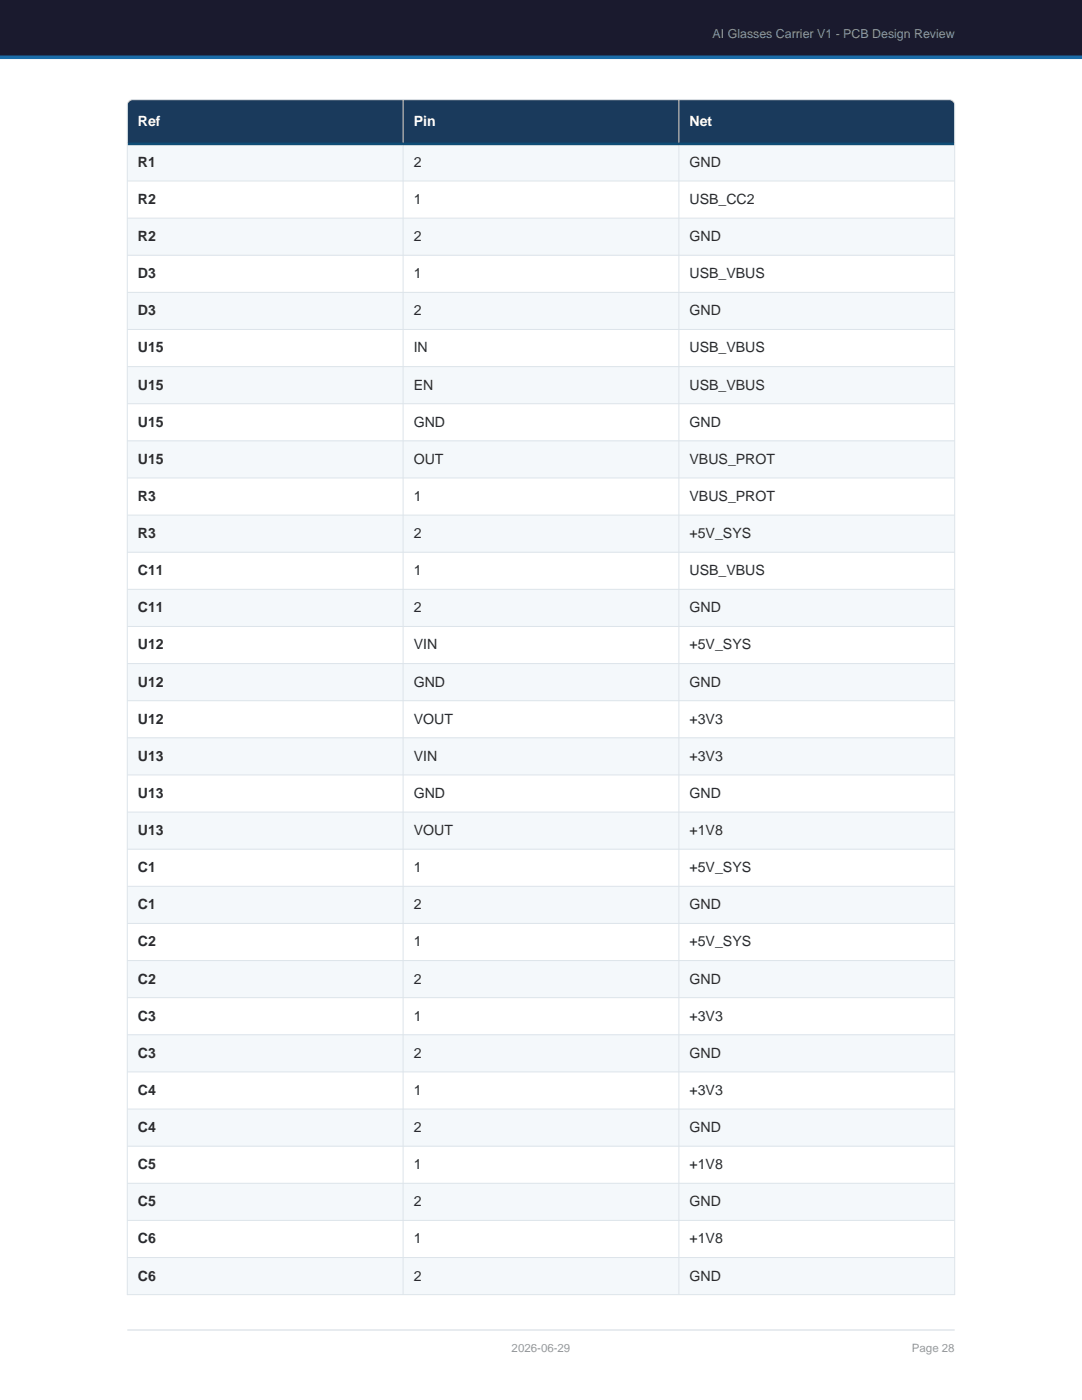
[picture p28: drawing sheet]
<svg xmlns="http://www.w3.org/2000/svg" width="216mm" height="279mm" viewBox="0 0 216 279" stroke-linecap="round" stroke-linejoin="round" font-family="sans-serif">
<defs><g id="words">
<g font-size="2.8" fill="#fff">
<text x="27.5" y="25.2">Ref</text>
<text x="82.5" y="25.2">Pin</text>
<text x="137.6" y="25.2">Net</text>
</g>
<g font-size="2.8" fill="#2c2c2c">
<text x="27.5" y="33.3">R1</text>
<text x="82.5" y="33.3">2</text>
<text x="137.6" y="33.3">GND</text>
<text x="27.5" y="40.7">R2</text>
<text x="82.5" y="40.7">1</text>
<text x="137.6" y="40.7">USB_CC2</text>
<text x="27.5" y="48.1">R2</text>
<text x="82.5" y="48.1">2</text>
<text x="137.6" y="48.1">GND</text>
<text x="27.5" y="55.5">D3</text>
<text x="82.5" y="55.5">1</text>
<text x="137.6" y="55.5">USB_VBUS</text>
<text x="27.5" y="62.9">D3</text>
<text x="82.5" y="62.9">2</text>
<text x="137.6" y="62.9">GND</text>
<text x="27.5" y="70.3">U15</text>
<text x="82.5" y="70.3">IN</text>
<text x="137.6" y="70.3">USB_VBUS</text>
<text x="27.5" y="77.8">U15</text>
<text x="82.5" y="77.8">EN</text>
<text x="137.6" y="77.8">USB_VBUS</text>
<text x="27.5" y="85.2">U15</text>
<text x="82.5" y="85.2">GND</text>
<text x="137.6" y="85.2">GND</text>
<text x="27.5" y="92.6">U15</text>
<text x="82.5" y="92.6">OUT</text>
<text x="137.6" y="92.6">VBUS_PROT</text>
<text x="27.5" y="100">R3</text>
<text x="82.5" y="100">1</text>
<text x="137.6" y="100">VBUS_PROT</text>
<text x="27.5" y="107.4">R3</text>
<text x="82.5" y="107.4">2</text>
<text x="137.6" y="107.4">+5V_SYS</text>
<text x="27.5" y="114.8">C11</text>
<text x="82.5" y="114.8">1</text>
<text x="137.6" y="114.8">USB_VBUS</text>
<text x="27.5" y="122.2">C11</text>
<text x="82.5" y="122.2">2</text>
<text x="137.6" y="122.2">GND</text>
<text x="27.5" y="129.6">U12</text>
<text x="82.5" y="129.6">VIN</text>
<text x="137.6" y="129.6">+5V_SYS</text>
<text x="27.5" y="137">U12</text>
<text x="82.5" y="137">GND</text>
<text x="137.6" y="137">GND</text>
<text x="27.5" y="144.4">U12</text>
<text x="82.5" y="144.4">VOUT</text>
<text x="137.6" y="144.4">+3V3</text>
<text x="27.5" y="151.8">U13</text>
<text x="82.5" y="151.8">VIN</text>
<text x="137.6" y="151.8">+3V3</text>
<text x="27.5" y="159.2">U13</text>
<text x="82.5" y="159.2">GND</text>
<text x="137.6" y="159.2">GND</text>
<text x="27.5" y="166.7">U13</text>
<text x="82.5" y="166.7">VOUT</text>
<text x="137.6" y="166.7">+1V8</text>
<text x="27.5" y="174.1">C1</text>
<text x="82.5" y="174.1">1</text>
<text x="137.6" y="174.1">+5V_SYS</text>
<text x="27.5" y="181.5">C1</text>
<text x="82.5" y="181.5">2</text>
<text x="137.6" y="181.5">GND</text>
<text x="27.5" y="188.9">C2</text>
<text x="82.5" y="188.9">1</text>
<text x="137.6" y="188.9">+5V_SYS</text>
<text x="27.5" y="196.3">C2</text>
<text x="82.5" y="196.3">2</text>
<text x="137.6" y="196.3">GND</text>
<text x="27.5" y="203.7">C3</text>
<text x="82.5" y="203.7">1</text>
<text x="137.6" y="203.7">+3V3</text>
<text x="27.5" y="211.1">C3</text>
<text x="82.5" y="211.1">2</text>
<text x="137.6" y="211.1">GND</text>
<text x="27.5" y="218.5">C4</text>
<text x="82.5" y="218.5">1</text>
<text x="137.6" y="218.5">+3V3</text>
<text x="27.5" y="225.9">C4</text>
<text x="82.5" y="225.9">2</text>
<text x="137.6" y="225.9">GND</text>
<text x="27.5" y="233.3">C5</text>
<text x="82.5" y="233.3">1</text>
<text x="137.6" y="233.3">+1V8</text>
<text x="27.5" y="240.7">C5</text>
<text x="82.5" y="240.7">2</text>
<text x="137.6" y="240.7">GND</text>
<text x="27.5" y="248.1">C6</text>
<text x="82.5" y="248.1">1</text>
<text x="137.6" y="248.1">+1V8</text>
<text x="27.5" y="255.6">C6</text>
<text x="82.5" y="255.6">2</text>
<text x="137.6" y="255.6">GND</text>
</g>
<text font-size="2.5" fill="#89a" x="142.2" y="7.6">AI Glasses Carrier V1 - PCB Design Review</text>
<g font-size="2.3" fill="#999">
<text x="102.1" y="269.7">2026-06-29</text>
<text x="182" y="269.7">Page 28</text>
</g>
</g></defs>
<path d="M0 0h215.9v11.4h-215.9z" fill-rule="evenodd" fill="#1a1a2e"/>
<path d="M0 11.4h215.9" fill="none" stroke="#1b6ca8" stroke-width=".71" stroke-linecap="butt"/>
<path d="M25.4 265.4h165.1" fill="none" stroke="#d0d8e0" stroke-width=".2"/>
<path d="M25.4 19.9h165.1v8.8h-165.1z" fill-rule="evenodd" fill="#1a3a5c"/>
<g fill="#f4f8fb">
<path d="M25.4 28.7h165.1v7.4h-165.1z" fill-rule="evenodd"/>
<path d="M25.4 43.5h165.1v7.4h-165.1z" fill-rule="evenodd"/>
<path d="M25.4 58.3h165.1v7.5h-165.1z" fill-rule="evenodd"/>
<path d="M25.4 73.2h165.1v7.4h-165.1z" fill-rule="evenodd"/>
<path d="M25.4 88h165.1v7.4h-165.1z" fill-rule="evenodd"/>
<path d="M25.4 102.8h165.1v7.4h-165.1z" fill-rule="evenodd"/>
<path d="M25.4 117.6h165.1v7.4h-165.1z" fill-rule="evenodd"/>
<path d="M25.4 132.4h165.1v7.4h-165.1z" fill-rule="evenodd"/>
<path d="M25.4 147.2h165.1v7.5h-165.1z" fill-rule="evenodd"/>
<path d="M25.4 162.1h165.1v7.4h-165.1z" fill-rule="evenodd"/>
<path d="M25.4 176.9h165.1v7.4h-165.1z" fill-rule="evenodd"/>
<path d="M25.4 191.7h165.1v7.4h-165.1z" fill-rule="evenodd"/>
<path d="M25.4 206.5h165.1v7.4h-165.1z" fill-rule="evenodd"/>
<path d="M25.4 221.3h165.1v7.4h-165.1z" fill-rule="evenodd"/>
<path d="M25.4 236.1h165.1v7.5h-165.1z" fill-rule="evenodd"/>
<path d="M25.4 251h165.1v7.4h-165.1z" fill-rule="evenodd"/>
</g>
<g fill="none" stroke="#dde4ea" stroke-width=".2">
<path d="M80.4 19.9v238.5M135.5 19.9v238.5M25.4 28.7v-7.7l.3-.8 .8-.3h162.9l.8 .3 .3 .8v7.7M25.4 28.7h165.1M25.4 36.1h165.1M25.4 28.7v229.7h165.1v-229.7M25.4 43.5h165.1M25.4 50.9h165.1M25.4 58.3h165.1M25.4 65.8h165.1M25.4 73.2h165.1M25.4 80.6h165.1"/>
<path d="M25.4 88h165.1M25.4 95.4h165.1M25.4 102.8h165.1M25.4 110.2h165.1M25.4 117.6h165.1M25.4 125h165.1M25.4 132.4h165.1M25.4 139.8h165.1M25.4 147.2h165.1M25.4 154.7h165.1M25.4 162.1h165.1M25.4 169.5h165.1"/>
<path d="M25.4 176.9h165.1M25.4 184.3h165.1M25.4 191.7h165.1M25.4 199.1h165.1M25.4 206.5h165.1M25.4 213.9h165.1M25.4 221.3h165.1M25.4 228.7h165.1M25.4 236.1h165.1M25.4 243.6h165.1M25.4 251h165.1"/>
</g>
<path d="M25.4 28.7h165.1" fill="none" stroke="#0f4c75" stroke-width=".53"/>
<use href="#words"/>
</svg>
